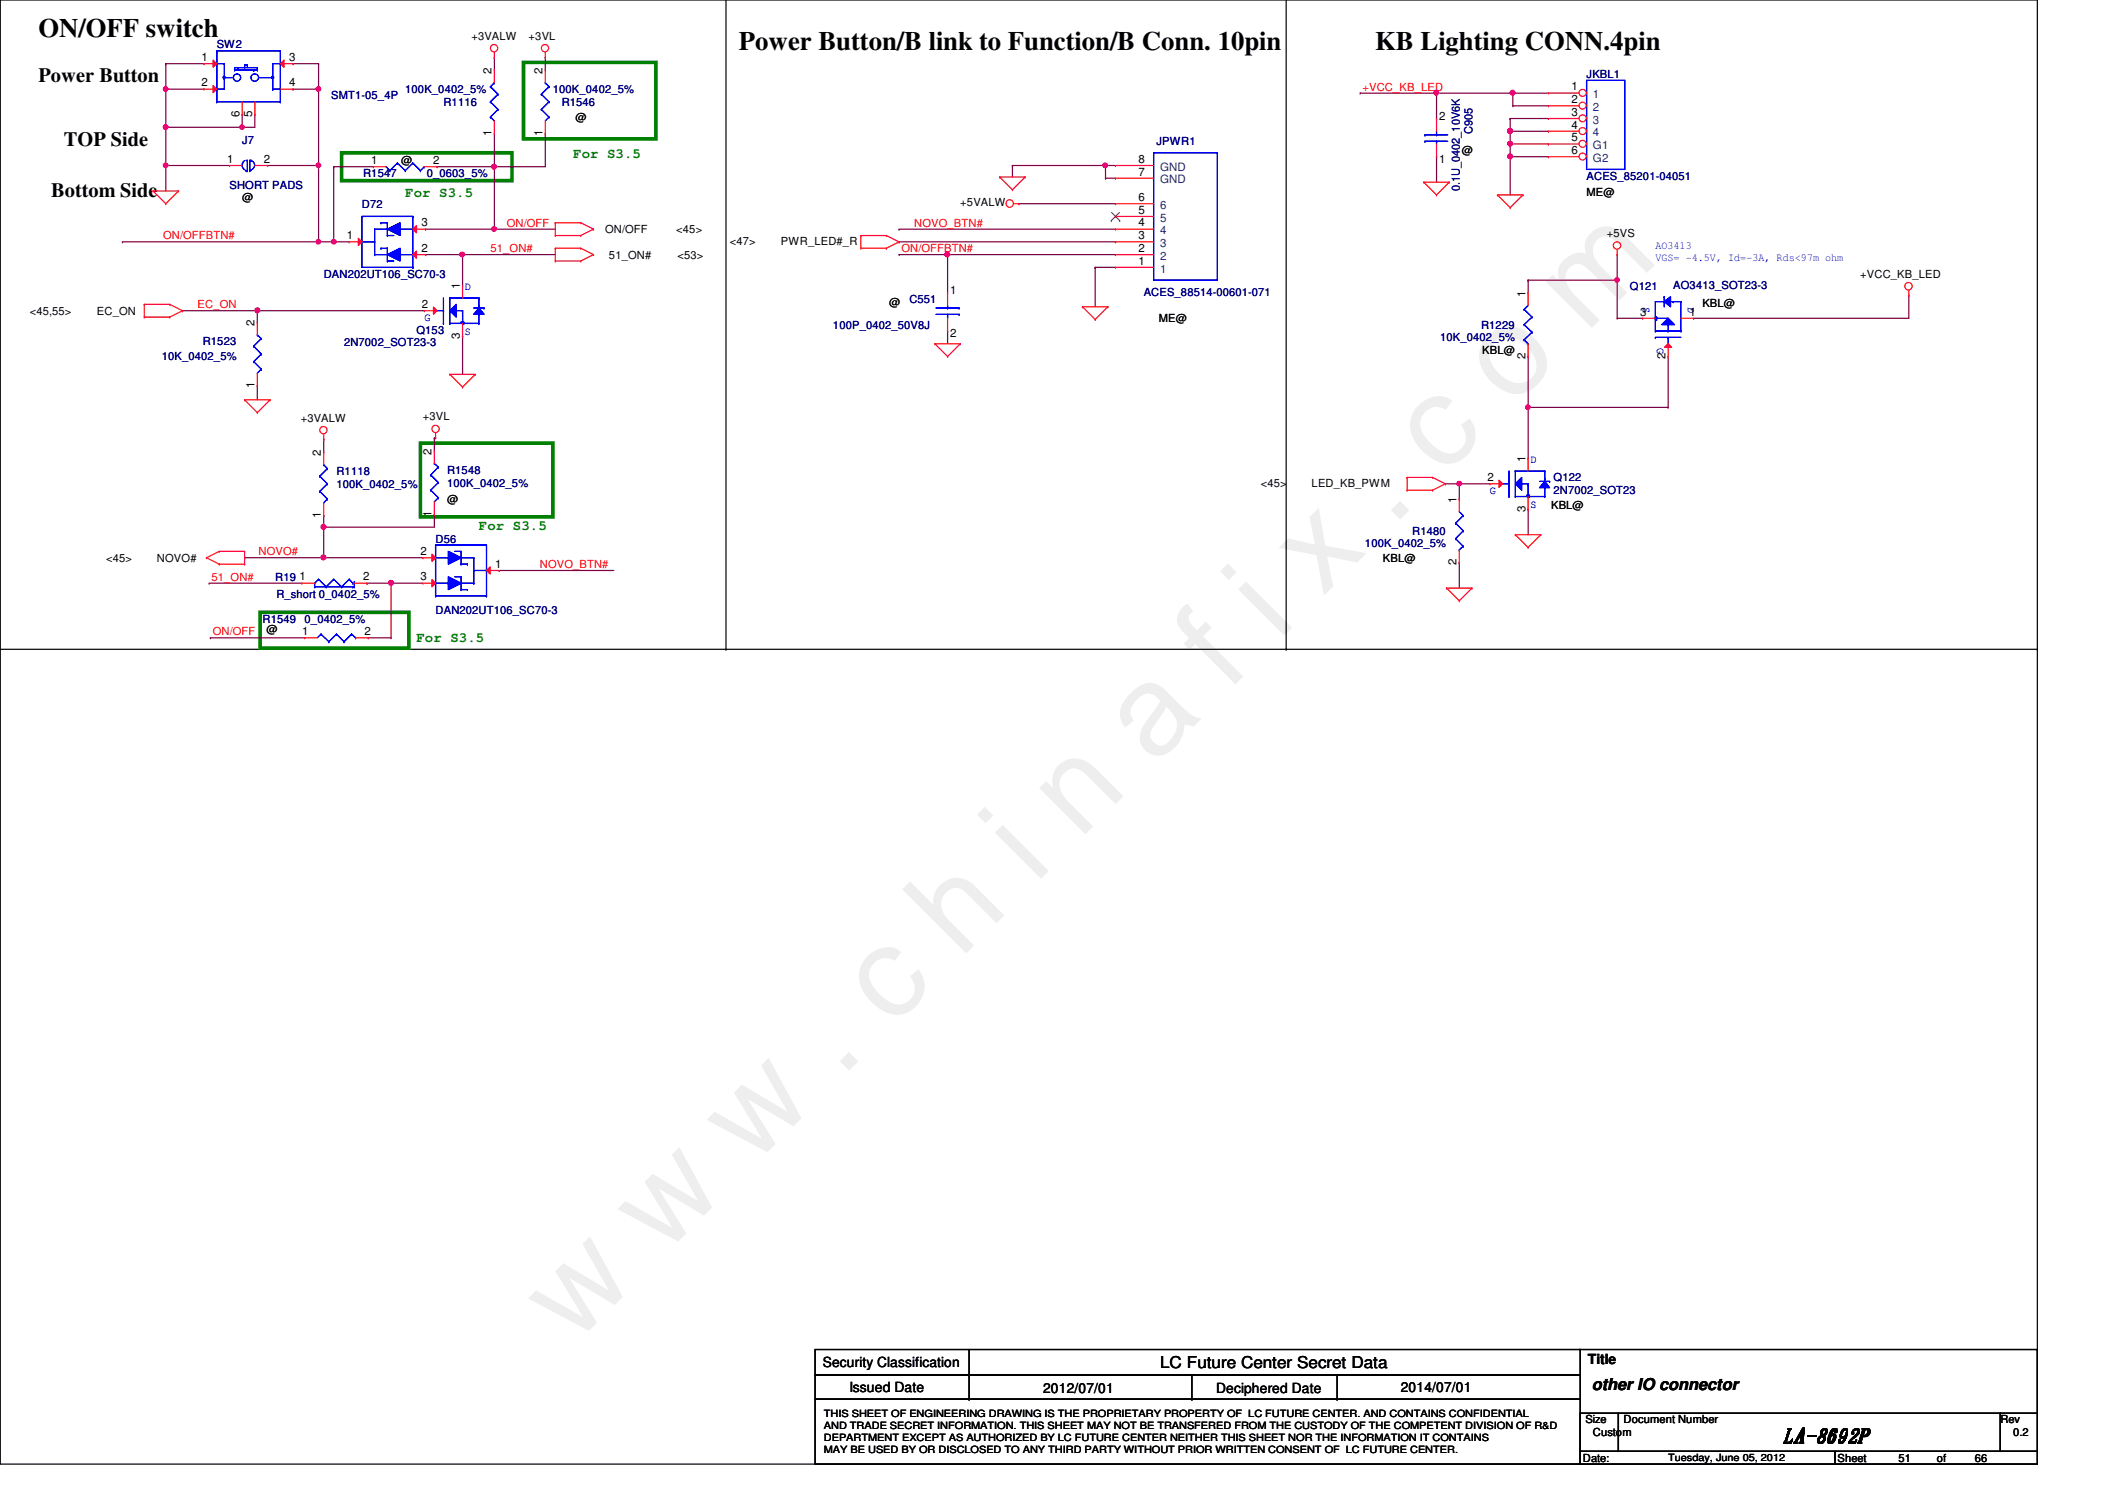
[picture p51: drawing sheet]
<svg xmlns="http://www.w3.org/2000/svg" width="297mm" height="210mm" viewBox="0 0 297 210" stroke-linecap="round" stroke-linejoin="round" font-family="sans-serif">
<defs><g id="words">
<text font-size="17.6" fill="#f0f" x="80.1" y="188" transform="rotate(-45 80.1 188)">w w w . c h i n a f i x . c o m</text>
<g font-size="3.7">
<text x="5.4" y="5.2">ON/OFF switch</text>
<text x="103.2" y="6.9">Power Button/B link to Function/B Conn. 10pin</text>
<text x="192.1" y="6.9">KB Lighting CONN.4pin</text>
</g>
<g font-size="2.8">
<text x="5.4" y="11.5">Power Button</text>
<text x="8.9" y="20.4">TOP Side</text>
<text x="7.2" y="27.5">Bottom Side</text>
<text x="249" y="201.4">LA-8692P</text>
</g>
<g font-size="2.3">
<text x="162" y="191.1">LC Future Center Secret Data</text>
<text x="222.3" y="194.1">other IO connector</text>
</g>
<g font-size="1.9" fill="#008000">
<text x="80" y="22.1">For S3.5</text>
<text x="56.6" y="27.6">For S3.5</text>
<text x="66.9" y="74">For S3.5</text>
<text x="58.2" y="89.6">For S3.5</text>
</g>
<g font-size="1.9">
<text x="114.9" y="191">Security Classification</text>
<text x="221.7" y="190.5">Title</text>
<text x="118.6" y="194.4">Issued Date</text>
<text x="145.7" y="194.5">2012/07/01</text>
<text x="169.8" y="194.5">Deciphered Date</text>
<text x="195.6" y="194.4">2014/07/01</text>
</g>
<g font-size="1.6">
<text x="65.8" y="5.5">+3VALW</text>
<text x="73.8" y="5.5">+3VL</text>
<text x="28.1" y="8.5">1</text>
<text x="40.4" y="8.5">3</text>
<text x="68.7" y="10.3" transform="rotate(-90 68.7 10.3)">2</text>
<text x="75.8" y="10.3" transform="rotate(-90 75.8 10.3)">2</text>
<text x="28.1" y="12.1">2</text>
<text x="33.4" y="16.3" transform="rotate(-90 33.4 16.3)">6</text>
<text x="35.2" y="16.3" transform="rotate(-90 35.2 16.3)">5</text>
<text x="40.4" y="12.1">4</text>
<text x="80.4" y="16.9">@</text>
<text x="201" y="16.7">2</text>
<text x="219.5" y="12.6">1</text>
<text x="219.5" y="14.4">2</text>
<text x="219.5" y="16.2">3</text>
<text x="219.5" y="17.9">4</text>
<text x="31.7" y="22.7">1</text>
<text x="36.8" y="22.7">2</text>
<text x="51.8" y="22.9">1</text>
<text x="56" y="22.9">@</text>
<text x="60.5" y="22.9">2</text>
<text x="68.7" y="19" transform="rotate(-90 68.7 19)">1</text>
<text x="75.8" y="19" transform="rotate(-90 75.8 19)">1</text>
<text x="159" y="22.7">8</text>
<text x="201" y="22.8">1</text>
<text x="204.2" y="21.5">@</text>
<text x="219.5" y="19.7">5</text>
<text x="219.5" y="21.5">6</text>
<text x="33.8" y="28.1">@</text>
<text x="134.1" y="28.8">+5VALW</text>
<text x="159" y="29.8">5</text>
<text x="159" y="28.1">6</text>
<text x="159" y="24.5">7</text>
<text x="221.6" y="27.4">ME@</text>
<text x="48.4" y="33.4">1</text>
<text x="58.9" y="35.2">2</text>
<text x="58.9" y="31.6">3</text>
<text x="84.5" y="32.6">ON/OFF</text>
<text x="94.4" y="32.6">&lt;45&gt;</text>
<text x="101.9" y="34.2">&lt;47&gt;</text>
<text x="109" y="34.2">PWR_LED#_R</text>
<text x="159" y="35.2">2</text>
<text x="159" y="33.4">3</text>
<text x="159" y="31.6">4</text>
<text x="224.4" y="33.1">+5VS</text>
<text x="64.2" y="40.4" transform="rotate(-90 64.2 40.4)">1</text>
<text x="85" y="36.1">51_ON#</text>
<text x="94.6" y="36.1">&lt;53&gt;</text>
<text x="132.7" y="41.1">1</text>
<text x="159" y="37">1</text>
<text x="213" y="41.4" transform="rotate(-90 213 41.4)">1</text>
<text x="259.8" y="38.8">+VCC_KB_LED</text>
<text x="4.1" y="43.9">&lt;45,55&gt;</text>
<text x="13.5" y="43.9">EC_ON</text>
<text x="35.6" y="45.6" transform="rotate(-90 35.6 45.6)">2</text>
<text x="58.9" y="43">2</text>
<text x="64.2" y="47.3" transform="rotate(-90 64.2 47.3)">3</text>
<text x="124.2" y="42.7">@</text>
<text x="132.7" y="47.1">2</text>
<text x="161.8" y="45">ME@</text>
<text x="229.1" y="44.1">3</text>
<text x="236" y="44.1">1</text>
<text x="237.7" y="42.9">KBL@</text>
<text x="207" y="49.4">KBL@</text>
<text x="213" y="50.1" transform="rotate(-90 213 50.1)">2</text>
<text x="232.6" y="50.1" transform="rotate(-90 232.6 50.1)">2</text>
<text x="35.6" y="54.2" transform="rotate(-90 35.6 54.2)">1</text>
<text x="42" y="58.9">+3VALW</text>
<text x="59.1" y="58.7">+3VL</text>
<text x="44.8" y="63.7" transform="rotate(-90 44.8 63.7)">2</text>
<text x="60.3" y="63.5" transform="rotate(-90 60.3 63.5)">2</text>
<text x="213" y="64.6" transform="rotate(-90 213 64.6)">1</text>
<text x="62.4" y="70.2">@</text>
<text x="176.1" y="67.9">&lt;45&gt;</text>
<text x="183.2" y="67.9">LED_KB_PWM</text>
<text x="203.4" y="70.2" transform="rotate(-90 203.4 70.2)">1</text>
<text x="207.7" y="67.2">2</text>
<text x="213" y="71.5" transform="rotate(-90 213 71.5)">3</text>
<text x="216.6" y="71.1">KBL@</text>
<text x="44.8" y="72.3" transform="rotate(-90 44.8 72.3)">1</text>
<text x="58.7" y="77.5">2</text>
<text x="60.3" y="72.2" transform="rotate(-90 60.3 72.2)">1</text>
<text x="14.8" y="78.4">&lt;45&gt;</text>
<text x="21.9" y="78.4">NOVO#</text>
<text x="41.8" y="81.1">1</text>
<text x="50.7" y="81.1">2</text>
<text x="58.7" y="81.1">3</text>
<text x="69.2" y="79.3">1</text>
<text x="193.1" y="78.4">KBL@</text>
<text x="203.4" y="78.9" transform="rotate(-90 203.4 78.9)">2</text>
<text x="37.2" y="88.4">@</text>
<text x="42.2" y="88.7">1</text>
<text x="50.9" y="88.7">2</text>
<text x="221.4" y="198.8">Size</text>
<text x="222.5" y="200.6">Custom</text>
<text x="226.7" y="198.8">Document Number</text>
<text x="279.4" y="198.8">Rev</text>
<text x="281.1" y="200.6">0.2</text>
<text x="221.1" y="204.1">Date:</text>
<text x="256.6" y="204.1">Sheet</text>
<text x="265.1" y="204.1">51</text>
<text x="270.5" y="204.1">of</text>
<text x="275.8" y="204.1">66</text>
</g>
<g font-size="1.6" fill="#000080">
<text x="30.3" y="6.8">SW2</text>
<text x="221.6" y="10.9">JKBL1</text>
<text x="46.3" y="13.9">SMT1-05_4P</text>
<text x="56.6" y="13">100K_0402_5%</text>
<text x="61.9" y="14.8">R1116</text>
<text x="77.2" y="13">100K_0402_5%</text>
<text x="78.4" y="14.8">R1546</text>
<text x="33.8" y="20.1">J7</text>
<text x="161.5" y="20.3">JPWR1</text>
<text x="205.7" y="18.7" transform="rotate(-90 205.7 18.7)">C905</text>
<text x="32" y="26.3">SHORT PADS</text>
<text x="50.5" y="29">D72</text>
<text x="50.7" y="24.7">R1547</text>
<text x="59.6" y="24.7">0_0603_5%</text>
<text x="203.9" y="26.7" transform="rotate(-90 203.9 26.7)">0.1U_0402_10V6K</text>
<text x="221.6" y="25.1">ACES_85201-04051</text>
<text x="45.2" y="38.8">DAN202UT106_SC70-3</text>
<text x="159.7" y="41.3">ACES_88514-00601-071</text>
<text x="227.6" y="40.6">Q121</text>
<text x="233.7" y="40.4">AO3413_SOT23-3</text>
<text x="58.2" y="46.6">Q153</text>
<text x="116.3" y="45.9">100P_0402_50V8J</text>
<text x="127" y="42.3">C551</text>
<text x="201.1" y="47.7">10K_0402_5%</text>
<text x="206.8" y="45.9">R1229</text>
<text x="22.6" y="50.3">10K_0402_5%</text>
<text x="28.3" y="48.2">R1523</text>
<text x="48" y="48.4">2N7002_SOT23-3</text>
<text x="47" y="66.3">R1118</text>
<text x="47" y="68.1">100K_0402_5%</text>
<text x="62.4" y="66.2">R1548</text>
<text x="62.4" y="67.9">100K_0402_5%</text>
<text x="217" y="67.2">Q122</text>
<text x="217" y="69">2N7002_SOT23</text>
<text x="60.8" y="75.8">D56</text>
<text x="190.6" y="76.5">100K_0402_5%</text>
<text x="197.2" y="74.7">R1480</text>
<text x="38.4" y="81.1">R19</text>
<text x="38.6" y="83.6">R_short 0_0402_5%</text>
<text x="36.7" y="87">R1549</text>
<text x="42.5" y="87">0_0402_5%</text>
<text x="60.8" y="85.7">DAN202UT106_SC70-3</text>
</g>
<g font-size="1.6" fill="#f00">
<text x="190.3" y="12.7">+VCC_KB_LED</text>
<text x="22.8" y="33.4">ON/OFFBTN#</text>
<text x="68.5" y="35.2">51_ON#</text>
<text x="70.8" y="31.7">ON/OFF</text>
<text x="125.9" y="35.2">ON/OFFBTN#</text>
<text x="127.7" y="31.7">NOVO_BTN#</text>
<text x="27.6" y="43.1">EC_ON</text>
<text x="36.1" y="77.6">NOVO#</text>
<text x="29.5" y="81.1">51_ON#</text>
<text x="75.4" y="79.3">NOVO_BTN#</text>
<text x="29.7" y="88.7">ON/OFF</text>
</g>
<g font-size="1.6" fill="#004080">
<text x="222.5" y="13.7">1</text>
<text x="222.5" y="15.5">2</text>
<text x="222.5" y="17.3">3</text>
<text x="162" y="23.8">GND</text>
<text x="222.5" y="19">4</text>
<text x="222.5" y="20.8">G1</text>
<text x="222.5" y="22.6">G2</text>
<text x="162" y="29.2">6</text>
<text x="162" y="25.6">GND</text>
<text x="162" y="34.5">3</text>
<text x="162" y="32.7">4</text>
<text x="162" y="30.9">5</text>
<text x="162" y="38.1">1</text>
<text x="162" y="36.3">2</text>
</g>
<g font-size="1.6" fill="#00f">
<text x="231.2" y="34.8">AO3413</text>
<text x="64.9" y="40.5">D</text>
<text x="231.2" y="36.5">VGS= -4.5V, Id=-3A, Rds&lt;97m ohm</text>
<text x="59.3" y="44.8">G</text>
<text x="64.9" y="46.7">S</text>
<text x="229.5" y="42.8" transform="rotate(90 229.5 42.8)">S</text>
<text x="235.7" y="42.8" transform="rotate(90 235.7 42.8)">D</text>
<text x="231.4" y="48.6" transform="rotate(90 231.4 48.6)">G</text>
<text x="213.7" y="64.7">D</text>
<text x="208.1" y="69">G</text>
<text x="213.7" y="70.9">S</text>
</g>
<g font-size="1.4">
<text x="115.1" y="198">THIS SHEET OF ENGINEERING DRAWING IS THE PROPRIETARY PROPERTY OF LC FUTURE CENTER. AND CONTAINS CONFIDENTIAL</text>
<text x="115.1" y="199.6">AND TRADE SECRET INFORMATION. THIS SHEET MAY NOT BE TRANSFERED FROM THE CUSTODY OF THE COMPETENT DIVISION OF R&amp;D</text>
<text x="115.1" y="201.3">DEPARTMENT EXCEPT AS AUTHORIZED BY LC FUTURE CENTER NEITHER THIS SHEET NOR THE INFORMATION IT CONTAINS</text>
<text x="115.1" y="202.9">MAY BE USED BY OR DISCLOSED TO ANY THIRD PARTY WITHOUT PRIOR WRITTEN CONSENT OF LC FUTURE CENTER.</text>
<text x="233" y="204">Tuesday, June 05, 2012</text>
</g>
</g></defs>
<path d="M101.4 -.1v90.8M0 0h284.5v204.5h-284.5zM179.6 0v90.7M0 90.7h284.5M284.5 90.7h.1" fill="none" stroke="#000" stroke-width=".17"/>
<path d="M73.1 8.7h18.5v10.7h-18.5zM47.7 21.3h23.8v3.9h-23.8zM58.7 61.9h18.5v10.3h-18.5zM36.3 85.5h20.8v5h-20.8z" fill="none" stroke="#008000" stroke-width=".51"/>
<path d="M40.9 8.9h.1M40.9 12.4h.1M40.9 8.9h3.6M40.9 12.4h3.6M45.2 77.9h.1M45.2 77.9h13.9" fill="none" stroke="#800040" stroke-width=".17"/>
<circle cx="45.2" cy="77.8" r=".34" fill="#f0f"/>
<circle cx="45.2" cy="77.8" r=".34" fill="none" stroke="#f0f" stroke-width=".17"/>
<path d="M45.2 73.6h.1M45.2 73.6v4.3" fill="none" stroke="#800040" stroke-width=".17"/>
<circle cx="45.2" cy="73.6" r=".34" fill="#f0f"/>
<circle cx="45.2" cy="73.6" r=".34" fill="none" stroke="#f0f" stroke-width=".17"/>
<path d="M23.2 8.9h.1M23.2 17.8h.1M23.2 8.9v3.5M23.2 17.8h10.6M45.2 61.3h.1M45.2 61.3v1.8" fill="none" stroke="#800040" stroke-width=".17"/>
<circle cx="23.1" cy="17.8" r=".32" fill="#f0f"/>
<circle cx="23.1" cy="17.8" r=".32" fill="none" stroke="#f0f" stroke-width=".17"/>
<path d="M33.8 17.8h.1M33.8 17.8h1.8M44.5 8.9h.1M44.5 8.9v3.5" fill="none" stroke="#800040" stroke-width=".17"/>
<circle cx="33.8" cy="17.8" r=".32" fill="#f0f"/>
<circle cx="33.8" cy="17.8" r=".32" fill="none" stroke="#f0f" stroke-width=".17"/>
<path d="M23.2 23.1h.1M23.2 23.1v3.6" fill="none" stroke="#800040" stroke-width=".17"/>
<circle cx="23.1" cy="23.1" r=".32" fill="#f0f"/>
<circle cx="23.1" cy="23.1" r=".32" fill="none" stroke="#f0f" stroke-width=".17"/>
<path d="M23.2 12.4h.1M23.2 8.9h.1M23.2 12.4v5.4M23.2 8.9h5.3M23.2 12.4h5.3M33.8 16h.1M33.8 16v1.8" fill="none" stroke="#800040" stroke-width=".17"/>
<circle cx="23.1" cy="12.4" r=".32" fill="#f0f"/>
<circle cx="23.1" cy="12.4" r=".32" fill="none" stroke="#f0f" stroke-width=".17"/>
<path d="M35.6 16h.1M35.6 16v1.8M44.5 12.4h.1M44.5 12.4v10.7M37.4 23.1h7.1M44.5 23.1h.1" fill="none" stroke="#800040" stroke-width=".17"/>
<circle cx="44.5" cy="12.4" r=".32" fill="#f0f"/>
<circle cx="44.5" cy="12.4" r=".32" fill="none" stroke="#f0f" stroke-width=".17"/>
<path d="M23.2 17.8h.1M23.2 17.8v5.3M23.2 23.1h.1M23.2 23.1h8.8" fill="none" stroke="#800040" stroke-width=".17"/>
<circle cx="23.1" cy="17.8" r=".32" fill="#f0f"/>
<circle cx="23.1" cy="17.8" r=".32" fill="none" stroke="#f0f" stroke-width=".17"/>
<path d="M266.6 41.2h.1M266.6 41.2v3.2M54.6 81.4h.1M54.6 81.4h4.5" fill="none" stroke="#800040" stroke-width=".17"/>
<circle cx="54.6" cy="81.4" r=".34" fill="#f0f"/>
<circle cx="54.6" cy="81.4" r=".34" fill="none" stroke="#f0f" stroke-width=".17"/>
<path d="M69 8h.1M69 8v1.8M44.5 23.1h.1M44.5 23.1v10.7M69 23.3h.1M69 23.3v8.7M236.5 44.4h30.1M34.2 77.9h.1M34.2 77.9h11M29.2 81.4h.1M29.2 81.4h13" fill="none" stroke="#800040" stroke-width=".17"/>
<circle cx="44.5" cy="23.1" r=".32" fill="#f0f"/>
<circle cx="44.5" cy="23.1" r=".32" fill="none" stroke="#f0f" stroke-width=".17"/>
<path d="M154.4 23.1h.1M154.4 23.1h1.4" fill="none" stroke="#800040" stroke-width=".17"/>
<circle cx="154.4" cy="23.1" r=".33" fill="#f0f"/>
<circle cx="154.4" cy="23.1" r=".33" fill="none" stroke="#f0f" stroke-width=".17"/>
<path d="M125.6 32h30.2M125.6 33.8h30.2M141.4 23.1h.1M141.4 23.1v1.6M141.4 23.1h13M154.4 23.1h.1M154.4 23.1v1.8M25.5 43.4h.1M25.5 43.4h10.4M35.9 43.4h.1M35.9 43.4v1.6" fill="none" stroke="#800040" stroke-width=".17"/>
<circle cx="35.9" cy="43.3" r=".34" fill="#f0f"/>
<circle cx="35.9" cy="43.3" r=".34" fill="none" stroke="#f0f" stroke-width=".17"/>
<path d="M64.6 35.6h.1M64.6 35.6v4.2" fill="none" stroke="#800040" stroke-width=".17"/>
<circle cx="64.6" cy="35.5" r=".33" fill="#f0f"/>
<circle cx="64.6" cy="35.5" r=".33" fill="none" stroke="#f0f" stroke-width=".17"/>
<g fill="none" stroke="#800040" stroke-width=".17">
<path d="M200.6 13h.1M200.6 13h10.7M200.6 13v3.6M17.1 33.8h.1M17.1 33.8h27.4M46.6 33.8h.1M46.6 33.8h2.2M59.4 35.6h.1M59.4 32h.1M59.4 35.6h18.2M59.4 32h9.6M64.6 35.6h.1"/>
<path d="M35.9 43.4h.1M35.9 53.9h.1M35.9 43.4h23.4M35.9 53.9v1.9M64.6 46.9h.1M64.6 46.9v5.4"/>
</g>
<circle cx="200.6" cy="12.9" r=".34" fill="#f0f"/>
<circle cx="200.6" cy="12.9" r=".34" fill="none" stroke="#f0f" stroke-width=".17"/>
<path d="M189.9 13h.1M189.9 13h10.7M211.3 13h.1M211.3 13h4.9M200.6 21.9h.1M200.6 21.9v3.5" fill="none" stroke="#800040" stroke-width=".17"/>
<circle cx="211.2" cy="12.9" r=".34" fill="#f0f"/>
<circle cx="211.2" cy="12.9" r=".34" fill="none" stroke="#f0f" stroke-width=".17"/>
<path d="M210.9 16.6h.1M210.9 16.6h5.3M210.9 16.6v1.7M211.3 13h.1M211.3 14.8h.1M211.3 13v1.8M211.3 14.8h4.9" fill="none" stroke="#800040" stroke-width=".17"/>
<circle cx="210.9" cy="18.3" r=".34" fill="#f0f"/>
<circle cx="210.9" cy="18.3" r=".34" fill="none" stroke="#f0f" stroke-width=".17"/>
<path d="M76.2 8h.1M76.2 18.7h.1M76.2 8v1.8M76.2 18.7v4.6h-7.2M210.9 18.3h.1M210.9 18.3h5.3M69 23.3h.1M210.9 21.9h.1M210.9 21.9v5.3" fill="none" stroke="#800040" stroke-width=".17"/>
<circle cx="69" cy="23.3" r=".34" fill="#f0f"/>
<circle cx="69" cy="23.3" r=".34" fill="none" stroke="#f0f" stroke-width=".17"/>
<path d="M46.6 23.3h.1M46.6 23.3v10.5" fill="none" stroke="#800040" stroke-width=".17"/>
<circle cx="46.6" cy="33.8" r=".33" fill="#f0f"/>
<circle cx="46.6" cy="33.8" r=".33" fill="none" stroke="#f0f" stroke-width=".17"/>
<path d="M44.5 33.8h.1M44.5 33.8h2.1M46.6 23.3h.1M46.6 23.3h5.6" fill="none" stroke="#800040" stroke-width=".17"/>
<circle cx="44.5" cy="33.8" r=".32" fill="#f0f"/>
<circle cx="44.5" cy="33.8" r=".32" fill="none" stroke="#f0f" stroke-width=".17"/>
<g fill="none" stroke="#800040" stroke-width=".17">
<path d="M69 18.7h.1M69 18.7v4.6h-8M61 23.3h.1M210.9 20.1h5.3M216.2 20.1h.1M45.2 73.6h.1M45.2 72h.1M45.2 72v1.6M60.7 61.2h.1M60.7 71.8h.1M60.7 61.2v1.7M60.7 71.8v1.8h-15.5"/>
<path d="M29.4 89.1h.1M29.4 89.1h13.1M51.3 81.4h.1M51.3 81.4h3.3v7.7M51.4 89.1h.1M51.4 89.1h3.2M54.6 89.1h.1"/>
</g>
<circle cx="210.9" cy="20.1" r=".34" fill="#f0f"/>
<circle cx="210.9" cy="20.1" r=".34" fill="none" stroke="#f0f" stroke-width=".17"/>
<path d="M210.9 21.9h5.3M216.2 21.9h.1" fill="none" stroke="#800040" stroke-width=".17"/>
<circle cx="210.9" cy="21.8" r=".34" fill="#f0f"/>
<circle cx="210.9" cy="21.8" r=".34" fill="none" stroke="#f0f" stroke-width=".17"/>
<path d="M210.9 18.3h.1M210.9 18.3v3.6M210.9 20.1h.1" fill="none" stroke="#800040" stroke-width=".17"/>
<circle cx="210.9" cy="18.3" r=".34" fill="#f0f"/>
<circle cx="210.9" cy="18.3" r=".34" fill="none" stroke="#f0f" stroke-width=".17"/>
<g fill="none" stroke="#f00" stroke-width=".17">
<path d="M69 8h.1M69 7.3v.7M76.2 8h.1M76.2 7.3v.7M21.4 26.7h.1M21.4 26.7h3.5M21.4 26.7l1.8 1.7M23.2 28.4h.1M24.9 26.7h.1M24.9 26.7l-1.7 1.7M20.1 42.5h.1M20.1 44.3h.1"/>
<path d="M20.1 42.5h3.6M20.1 42.5v1.8M20.1 44.3h3.6M23.7 42.5h.1M23.7 44.3h.1M23.7 42.5l1.8 .9M25.5 43.4h.1M25.5 43.4l-1.8 .9M34.2 55.8h.1M34.2 55.8h3.5M34.2 55.8l1.7 1.8M35.9 57.6h.1"/>
<path d="M37.7 55.8h.1M37.7 55.8l-1.8 1.8M62.8 52.3h.1M62.8 52.3h3.6M62.8 52.3l1.8 1.8M64.6 54.1h.1M66.4 52.3h.1M66.4 52.3l-1.8 1.8M266.6 41.2h.1M266.6 40.6v.6M28.8 77.9h.1M28.8 77.9l1.8 .9"/>
<path d="M30.6 77h.1M30.6 78.8h.1M30.6 77h3.6M30.6 77l-1.8 .9M30.6 78.8h3.6M34.2 78.8h.1M34.2 77h.1M34.2 77v1.8M45.2 61.3h.1M45.2 60.6v.7M60.8 61.2h.1M60.8 60.5v.7"/>
<circle cx="69" cy="6.7" r=".51"/>
<circle cx="76.1" cy="6.7" r=".51"/>
<circle cx="266.5" cy="40" r=".52"/>
<circle cx="60.8" cy="59.9" r=".51"/>
<circle cx="45.2" cy="60.1" r=".51"/>
</g>
<g fill="none" stroke="#000" stroke-width=".17">
<path d="M113.8 188.5h106.9v3.5h-106.9zM113.8 192h106.9v3.4h-106.9zM113.8 195.4h106.9v9.1h-106.9zM135.3 195.4h.1M135.3 192v3.4M166.5 195.4h.1M166.5 192v3.4M186.7 195.4h.1M186.7 192v3.4M220.5 188.5h64M220.7 197.4h5.3v5.3h-5.3zM226 197.4h53.4v5.3h-53.4z"/>
<path d="M279.4 197.4h5.1v5.3h-5.1zM284.5 188.5h.1M284.5 188.5v8.9M220.7 202.7h35.5v1.8h-35.5zM256.2 202.7h28.3v1.8h-28.3z"/>
</g>
<g fill="none" stroke="#00f" stroke-width=".17">
<path d="M30.3 7.1h.1M30.3 14.2h.1M30.3 12.4h.1M30.3 7.1v7.1M30.3 7.1h8.9M30.3 14.2h8.9M30.3 8.9h1M31.2 10.7h.2v.2h-.2zM31.3 8.9h.1M31.3 10.8h.1M31.3 11h.1M31.3 11v1.4h-1"/>
<path d="M31.3 10.8h1.3M31.3 8.9v1.8M32.8 9.8h.1M32.8 9.4h.1M32.8 9.4h3.1M32.8 9.8h3.1M32.8 9.4v.4M33.3 9.4h.1M34.2 9.1h.1M34.2 9.4h.1M34.2 9.1h.3M34.2 9.1v.3"/>
<path d="M34.5 9.1h.1M34.5 9.1v.3M35.4 9.8h.1M35.9 9.4h.1M35.9 9.8h.1M35.9 9.4v.4M36.1 10.8h2M38 10.7h.2v.2h-.2zM38.1 12.4h.1M38.1 10.8h.1M38.1 10.7h.1M38.1 12.4h1.1"/>
<path d="M38.1 11v1.4M39.2 7.1h.1M39.2 14.2h.1M39.2 8.9h.1M39.2 7.1v7.1M39.2 8.9h-1.1v1.8"/>
<circle cx="33.1" cy="10.8" r=".51"/>
<circle cx="35.6" cy="10.8" r=".52"/>
</g>
<path d="M39.7 8.4v1l-.5-.5z" fill="#f00"/>
<path d="M39.2 8.9h1.7M39.7 8.4v1l-.5-.5zM40.9 8.9h.1" fill="none" stroke="#f00" stroke-width=".17"/>
<path d="M29.8 11.9l.5 .5-.5 .6z" fill="#f00"/>
<path d="M28.5 12.4h.1M28.5 12.4h1.8M29.8 11.9l.5 .5-.5 .6z" fill="none" stroke="#f00" stroke-width=".17"/>
<path d="M29.8 8.4l.5 .5-.5 .5z" fill="#f00"/>
<path d="M28.5 8.9h.1M28.5 8.9h1.8M29.8 8.4l.5 .5-.5 .5zM33.8 16h.1M33.8 14.2v1.8M35.6 16h.1M35.6 14.2v1.8M39.2 12.4h1.7M40.9 12.4h.1" fill="none" stroke="#f00" stroke-width=".17"/>
<path d="M54.1 35.6l1.8-.9v1.7z" fill="#00f"/>
<path d="M54.1 35.6l1.8-.9v1.7z" fill="none" stroke="#00f" stroke-width=".17"/>
<path d="M54.1 32l1.8-.9v1.8z" fill="#00f"/>
<g fill="none" stroke="#00f" stroke-width=".17">
<path d="M50.5 30.2h.1M50.5 30.2v7.1h7.2M50.5 30.2h7.2M50.5 33.8h1.8M52.3 33.8h.1M52.3 35.6h.1M52.3 32h.1M52.3 35.6h1.8M52.3 32h1.8M52.3 32v3.6M53.2 34.7h.1M53.2 31.1h.1"/>
<path d="M53.2 34.7h.9M53.2 31.1h.9M54.1 32l1.8-.9v1.8zM54.1 34.7h.1M54.1 31.1h.1M54.1 32h.1M54.1 36.4h.1M54.1 32.9h.1M54.1 31.1v1.8M54.1 34.7v1.7M54.1 36.4h.9M54.1 32.9h.9"/>
<path d="M55.9 35.6h.1M55.9 32h.1M55.9 35.6h1.8M55.9 32h1.8M57.7 37.3h.1M57.7 30.2h.1M57.7 30.2v7.1"/>
</g>
<path d="M54.1 35.6l1.8-.9v1.7z" fill="#00f"/>
<path d="M54.1 35.6l1.8-.9v1.7z" fill="none" stroke="#00f" stroke-width=".17"/>
<path d="M54.1 32l1.8-.9v1.8z" fill="#00f"/>
<g fill="none" stroke="#00f" stroke-width=".17">
<path d="M50.5 30.2h.1M50.5 30.2v7.1h7.2M50.5 30.2h7.2M50.5 33.8h1.8M52.3 33.8h.1M52.3 35.6h.1M52.3 32h.1M52.3 35.6h1.8M52.3 32h1.8M52.3 32v3.6M53.2 34.7h.1M53.2 31.1h.1"/>
<path d="M53.2 34.7h.9M53.2 31.1h.9M54.1 32l1.8-.9v1.8zM54.1 34.7h.1M54.1 31.1h.1M54.1 32h.1M54.1 36.4h.1M54.1 32.9h.1M54.1 31.1v1.8M54.1 34.7v1.7M54.1 36.4h.9M54.1 32.9h.9"/>
<path d="M55.9 35.6h.1M55.9 32h.1M55.9 35.6h1.8M55.9 32h1.8M57.7 37.3h.1M57.7 30.2h.1M57.7 30.2v7.1"/>
</g>
<path d="M57.7 35.6l.5-.5v1z" fill="#f00"/>
<path d="M57.7 35.6l.5-.5v1zM57.7 35.6h1.7M59.4 35.6h.1" fill="none" stroke="#f00" stroke-width=".17"/>
<path d="M57.7 32l.5-.5v1z" fill="#f00"/>
<path d="M57.7 32l.5-.5v1zM57.7 32h1.7M59.4 32h.1" fill="none" stroke="#f00" stroke-width=".17"/>
<path d="M50 33.3l.5 .5-.5 .5z" fill="#f00"/>
<path d="M48.8 33.8h.1M48.8 33.8h1.7M50 33.3l.5 .5-.5 .5z" fill="none" stroke="#f00" stroke-width=".17"/>
<path d="M62.8 43.4l.9-.9v1.8z" fill="#00f"/>
<path d="M62.8 43.4l.9-.9v1.8z" fill="none" stroke="#00f" stroke-width=".17"/>
<path d="M66.9 43l.7 .9h-1.4z" fill="#00f"/>
<g fill="none" stroke="#00f" stroke-width=".17">
<path d="M61 43.4h.9M61.9 43.4h.1M61.9 45.2h.1M61.9 41.6v3.6M62.8 41.6h.1M62.8 45.2h.1M62.8 41.6h4.1M62.8 41.6v3.6M62.8 45.2h4.1M63.7 43.4h.1M63.7 43.4h.9M64.4 45h.1"/>
<path d="M64.4 45v.2M64.4 45h.4M64.6 45.2h.1M64.6 43.4h.1M64.6 43.4v1.8M64.8 45h.1M64.8 45.2h.1M64.8 45v.2M66.2 43h1.4M66.9 43l.7 .9h-1.4zM66.9 41.6h.1M66.9 42.7h.1"/>
<path d="M66.9 45.2h.1M66.9 43.9h.1M66.9 41.6v1.4M66.9 43.9v1.3"/>
</g>
<path d="M62.8 43.4l.9-.9v1.8z" fill="#00f"/>
<path d="M62.8 43.4l.9-.9v1.8z" fill="none" stroke="#00f" stroke-width=".17"/>
<path d="M66.9 43l.7 .9h-1.4z" fill="#00f"/>
<g fill="none" stroke="#00f" stroke-width=".17">
<path d="M61 43.4h.9M61.9 43.4h.1M61.9 45.2h.1M61.9 41.6v3.6M62.8 41.6h.1M62.8 45.2h.1M62.8 41.6h4.1M62.8 41.6v3.6M62.8 45.2h4.1M63.7 43.4h.1M63.7 43.4h.9M64.4 45h.1"/>
<path d="M64.4 45v.2M64.4 45h.4M64.6 45.2h.1M64.6 43.4h.1M64.6 43.4v1.8M64.8 45h.1M64.8 45.2h.1M64.8 45v.2M66.2 43h1.4M66.9 43l.7 .9h-1.4zM66.9 41.6h.1M66.9 42.7h.1"/>
<path d="M66.9 45.2h.1M66.9 43.9h.1M66.9 41.6v1.4M66.9 43.9v1.3"/>
</g>
<path d="M60.5 42.9l.5 .5-.5 .5z" fill="#f00"/>
<g fill="none" stroke="#f00" stroke-width=".17">
<path d="M69 18.7h.1M69 9.8h.1M69 9.8v1.8M69 16.9v1.8M76.2 18.7h.1M76.2 9.8h.1M76.2 9.8v1.8M76.2 16.9v1.8M200.6 16.6h.1M200.6 16.6v1.7M32 23.1h.1M32 23.1h1.8"/>
<path d="M35.6 23.1h1.8M37.4 23.1h.1M52.2 23.3h.1M52.2 23.3h1.7M59.3 23.3h1.7M61 23.3h.1M64.6 39.8h.1M64.6 39.8v1.8M155.8 23.1h.1M155.8 23.1h5.3M200.6 21.9h.1M200.6 20.1v1.8"/>
<path d="M35.9 53.9h.1M35.9 45h.1M35.9 45v1.8M35.9 52.1v1.8M59.3 43.4h.1M59.3 43.4h1.7M60.5 42.9l.5 .5-.5 .5zM64.6 46.9h.1M64.6 45.2v1.7M45.2 72h.1M45.2 63.1h.1M45.2 63.1v1.8"/>
<path d="M45.2 70.2v1.8M60.7 71.8h.1M60.7 62.9h.1M60.7 62.9v1.8M60.7 70.1v1.7M42.2 81.4h.1M42.2 81.4h1.7M42.5 89.1h.1M42.5 89.1h1.8M49.5 81.4h1.8M49.7 89.1h1.7M51.3 81.4h.1"/>
<path d="M51.4 89.1h.1"/>
</g>
<g fill="none" stroke="#00f" stroke-width=".17">
<path d="M68.5 16.3h.1M68.5 14.2h.1M68.5 12.1h.1M68.5 16.3l.5 .6M68.5 14.2l1 1.1M68.5 12.1l1 1.1M69 11.6h.1M69 11.6l-.5 .5M69.5 15.3h.1M69.5 13.2h.1M69.5 15.3l-1 1M69.5 13.2l-1 1"/>
<path d="M75.6 15.3h.1M75.6 13.2h.1M75.6 15.3l1.1 1M75.6 13.2l1.1 1M76.2 11.6h.1M76.2 11.6l.5 .5M76.7 16.3h.1M76.7 14.2h.1M76.7 12.1h.1M76.7 16.3l-.5 .6M76.7 14.2l-1.1 1.1M76.7 12.1l-1.1 1.1"/>
<path d="M199 18.8h.1M199 19.7h.1M199 18.8h3.2M199 19.7h3.2M200.6 19.7h.1M200.6 18.8h.1M200.6 18.3v.5M200.6 19.7v.4M221.6 11.2h5.3v12.5h-5.3zM34.2 22.4a.74 .74 0 0 0 0 1.3M34.4 23.8h.1M34.4 22.4h.1"/>
<path d="M34.5 23.8h.1M34.5 22.4h.1M34.5 22.4v1.4M34.9 23.8h.1M34.9 22.4h.1M34.9 22.4v1.4M35 22.4a.69 .69 0 0 1 .6 .7 .69 .69 0 0 1-.6 .6M35 22.4h.1M53.9 23.3l.5 .5M54.4 23.8h.1M55.5 22.8h.1M55.5 22.8l-1.1 1"/>
<path d="M55.5 22.8l1.1 1M56.6 23.8h.1M57.7 22.8h.1M57.7 22.8l-1.1 1M57.7 22.8l1 1M58.7 23.8h.1M59.3 23.3h.1M59.3 23.3l-.6 .5M161.1 21.3h8.9v17.8h-8.9zM35.4 50.5h.1M35.4 48.3h.1M35.4 50.5l1.1 1.1"/>
<path d="M35.4 48.3l1.1 1.1M35.9 46.8h.1M35.9 46.8l.6 .5M36.5 51.6h.1M36.5 49.4h.1M36.5 47.3h.1M36.5 51.6l-.6 .5M36.5 49.4l-1.1 1.1M36.5 47.3l-1.1 1M44.7 68.6h.1M44.7 66.5h.1M44.7 68.6l1 1.1"/>
<path d="M44.7 66.5l1 1.1M45.2 64.9h.1M45.2 64.9l.5 .5M45.7 69.7h.1M45.7 67.6h.1M45.7 65.4h.1M45.7 69.7l-.5 .5M45.7 67.6l-1 1M45.7 65.4l-1 1.1M60.2 68.5h.1M60.2 66.3h.1M60.2 68.5l1 1"/>
<path d="M60.2 66.3l1 1.1M60.7 64.7h.1M60.7 64.7l.5 .5M61.2 69.5h.1M61.2 67.4h.1M61.2 65.2h.1M61.2 69.5l-.5 .6M61.2 67.4l-1 1.1M61.2 65.2l-1 1.1M43.9 82h.1M43.9 82h5.4M44.5 80.9h.1"/>
<path d="M44.5 80.9l-.6 .5v.6M44.5 80.9l1 1.1M44.8 88.6h.1M44.8 88.6l-.5 .5M44.8 88.6l1.1 1M45.5 82h.1M45.9 89.6h.1M46.6 80.9h.1M46.6 80.9l-1.1 1.1M46.6 80.9l1.1 1.1M47 88.6h.1M47 88.6l-1.1 1"/>
<path d="M47 88.6l1 1M47.7 82h.1M48 89.6h.1M48.8 80.9h.1M48.8 80.9l-1.1 1.1M48.8 80.9l.5 .5M49.1 88.6h.1M49.1 88.6l-1.1 1M49.1 88.6l.6 .5M49.3 81.4h.1M49.3 82h.1M49.5 82h.1"/>
<path d="M49.5 81.2v.8M49.7 89.1h.1"/>
</g>
<circle cx="221" cy="13" r=".5" fill="#fff"/>
<g fill="none" stroke="#f00" stroke-width=".17">
<path d="M216.2 13h.1M216.2 13h4.3"/>
<circle cx="221" cy="13" r=".5"/>
</g>
<circle cx="221" cy="14.7" r=".5" fill="#fff"/>
<g fill="none" stroke="#f00" stroke-width=".17">
<path d="M216.2 14.8h.1M216.2 14.8h4.3"/>
<circle cx="221" cy="14.7" r=".5"/>
</g>
<circle cx="221" cy="16.5" r=".5" fill="#fff"/>
<g fill="none" stroke="#f00" stroke-width=".17">
<path d="M216.2 16.6h.1M216.2 16.6h4.3"/>
<circle cx="221" cy="16.5" r=".5"/>
</g>
<circle cx="221" cy="18.3" r=".5" fill="#fff"/>
<g fill="none" stroke="#f00" stroke-width=".17">
<path d="M216.2 18.3h.1M216.2 18.3h4.3"/>
<circle cx="221" cy="18.3" r=".5"/>
</g>
<circle cx="221" cy="20.1" r=".5" fill="#fff"/>
<g fill="none" stroke="#f00" stroke-width=".17">
<path d="M216.2 20.1h.1M216.2 20.1h4.3"/>
<circle cx="221" cy="20.1" r=".5"/>
</g>
<circle cx="221" cy="21.9" r=".5" fill="#fff"/>
<g fill="none" stroke="#f00" stroke-width=".17">
<path d="M216.2 21.9h.1M216.2 21.9h4.3"/>
<circle cx="221" cy="21.9" r=".5"/>
</g>
<path d="M62.6 77l1.8 .9-1.8 .9z" fill="#00f"/>
<path d="M62.6 77l1.8 .9-1.8 .9z" fill="none" stroke="#00f" stroke-width=".17"/>
<path d="M62.6 80.6l1.8 .8-1.8 .9z" fill="#00f"/>
<g fill="none" stroke="#00f" stroke-width=".17">
<path d="M60.8 76.1h.1M60.8 77.9h1.8M60.8 76.1h7.1M60.8 76.1v7.1M62.6 77.9h.1M63.5 77h.9M64.4 78.8h.1M64.4 77h.1M64.4 77.9h1.8M64.4 77v1.8M64.4 78.8h.9M65.3 78.8h.1"/>
<path d="M66.2 79.7h.1M66.2 77.9h.1M66.2 79.7h1.7M66.2 77.9v3.5M60.8 83.2h.1M60.8 83.2h7.1M60.8 81.4h1.8M62.6 80.6l1.8 .8-1.8 .9zM62.6 81.4h.1M63.5 80.6h.9M64.4 82.3h.1M64.4 81.4h.1"/>
<path d="M64.4 80.6h.1M64.4 81.4h1.8M64.4 80.6v1.7M64.4 82.3h.9M65.3 82.3h.1M66.2 81.4h.1"/>
</g>
<path d="M62.6 77l1.8 .9-1.8 .9z" fill="#00f"/>
<path d="M62.6 77l1.8 .9-1.8 .9z" fill="none" stroke="#00f" stroke-width=".17"/>
<path d="M62.6 80.6l1.8 .8-1.8 .9z" fill="#00f"/>
<g fill="none" stroke="#00f" stroke-width=".17">
<path d="M60.8 76.1h.1M60.8 77.9h1.8M60.8 76.1h7.1M60.8 76.1v7.1M62.6 77.9h.1M63.5 77h.9M64.4 78.8h.1M64.4 77h.1M64.4 77.9h1.8M64.4 77v1.8M64.4 78.8h.9M65.3 78.8h.1"/>
<path d="M66.2 79.7h.1M66.2 77.9h.1M66.2 79.7h1.7M66.2 77.9v3.5M60.8 83.2h.1M60.8 83.2h7.1M60.8 81.4h1.8M62.6 80.6l1.8 .8-1.8 .9zM62.6 81.4h.1M63.5 80.6h.9M64.4 82.3h.1M64.4 81.4h.1"/>
<path d="M64.4 80.6h.1M64.4 81.4h1.8M64.4 80.6v1.7M64.4 82.3h.9M65.3 82.3h.1M66.2 81.4h.1"/>
</g>
<path d="M60.3 77.4l.5 .5-.5 .5z" fill="#f00"/>
<path d="M59.1 77.9h.1M59.1 77.9h1.7M60.3 77.4l.5 .5-.5 .5z" fill="none" stroke="#f00" stroke-width=".17"/>
<path d="M60.3 80.9l.5 .5-.5 .6z" fill="#f00"/>
<path d="M59.1 81.4h.1M59.1 81.4h1.7M60.3 80.9l.5 .5-.5 .6z" fill="none" stroke="#f00" stroke-width=".17"/>
<circle cx="45.2" cy="77.8" r=".34" fill="#f0f"/>
<circle cx="45.2" cy="77.8" r=".34" fill="none" stroke="#f0f" stroke-width=".17"/>
<circle cx="45.2" cy="73.6" r=".34" fill="#f0f"/>
<circle cx="45.2" cy="73.6" r=".34" fill="none" stroke="#f0f" stroke-width=".17"/>
<circle cx="23.1" cy="17.8" r=".32" fill="#f0f"/>
<circle cx="23.1" cy="17.8" r=".32" fill="none" stroke="#f0f" stroke-width=".17"/>
<circle cx="33.8" cy="17.8" r=".32" fill="#f0f"/>
<circle cx="33.8" cy="17.8" r=".32" fill="none" stroke="#f0f" stroke-width=".17"/>
<circle cx="23.1" cy="23.1" r=".32" fill="#f0f"/>
<circle cx="23.1" cy="23.1" r=".32" fill="none" stroke="#f0f" stroke-width=".17"/>
<circle cx="23.1" cy="12.4" r=".32" fill="#f0f"/>
<circle cx="23.1" cy="12.4" r=".32" fill="none" stroke="#f0f" stroke-width=".17"/>
<circle cx="44.5" cy="12.4" r=".32" fill="#f0f"/>
<circle cx="44.5" cy="12.4" r=".32" fill="none" stroke="#f0f" stroke-width=".17"/>
<circle cx="23.1" cy="17.8" r=".32" fill="#f0f"/>
<circle cx="23.1" cy="17.8" r=".32" fill="none" stroke="#f0f" stroke-width=".17"/>
<circle cx="54.6" cy="81.4" r=".34" fill="#f0f"/>
<circle cx="54.6" cy="81.4" r=".34" fill="none" stroke="#f0f" stroke-width=".17"/>
<circle cx="44.5" cy="23.1" r=".32" fill="#f0f"/>
<circle cx="44.5" cy="23.1" r=".32" fill="none" stroke="#f0f" stroke-width=".17"/>
<circle cx="154.4" cy="23.1" r=".33" fill="#f0f"/>
<circle cx="154.4" cy="23.1" r=".33" fill="none" stroke="#f0f" stroke-width=".17"/>
<circle cx="35.9" cy="43.3" r=".34" fill="#f0f"/>
<circle cx="35.9" cy="43.3" r=".34" fill="none" stroke="#f0f" stroke-width=".17"/>
<circle cx="64.6" cy="35.5" r=".33" fill="#f0f"/>
<circle cx="64.6" cy="35.5" r=".33" fill="none" stroke="#f0f" stroke-width=".17"/>
<circle cx="200.6" cy="12.9" r=".34" fill="#f0f"/>
<circle cx="200.6" cy="12.9" r=".34" fill="none" stroke="#f0f" stroke-width=".17"/>
<circle cx="211.2" cy="12.9" r=".34" fill="#f0f"/>
<circle cx="211.2" cy="12.9" r=".34" fill="none" stroke="#f0f" stroke-width=".17"/>
<circle cx="210.9" cy="18.3" r=".34" fill="#f0f"/>
<circle cx="210.9" cy="18.3" r=".34" fill="none" stroke="#f0f" stroke-width=".17"/>
<circle cx="69" cy="23.3" r=".34" fill="#f0f"/>
<circle cx="69" cy="23.3" r=".34" fill="none" stroke="#f0f" stroke-width=".17"/>
<circle cx="46.6" cy="33.8" r=".33" fill="#f0f"/>
<circle cx="46.6" cy="33.8" r=".33" fill="none" stroke="#f0f" stroke-width=".17"/>
<circle cx="44.5" cy="33.8" r=".32" fill="#f0f"/>
<circle cx="44.5" cy="33.8" r=".32" fill="none" stroke="#f0f" stroke-width=".17"/>
<circle cx="210.9" cy="20.1" r=".34" fill="#f0f"/>
<circle cx="210.9" cy="20.1" r=".34" fill="none" stroke="#f0f" stroke-width=".17"/>
<circle cx="210.9" cy="21.8" r=".34" fill="#f0f"/>
<circle cx="210.9" cy="21.8" r=".34" fill="none" stroke="#f0f" stroke-width=".17"/>
<circle cx="210.9" cy="18.3" r=".34" fill="#f0f"/>
<circle cx="210.9" cy="18.3" r=".34" fill="none" stroke="#f0f" stroke-width=".17"/>
<use href="#words"/>
</svg>
